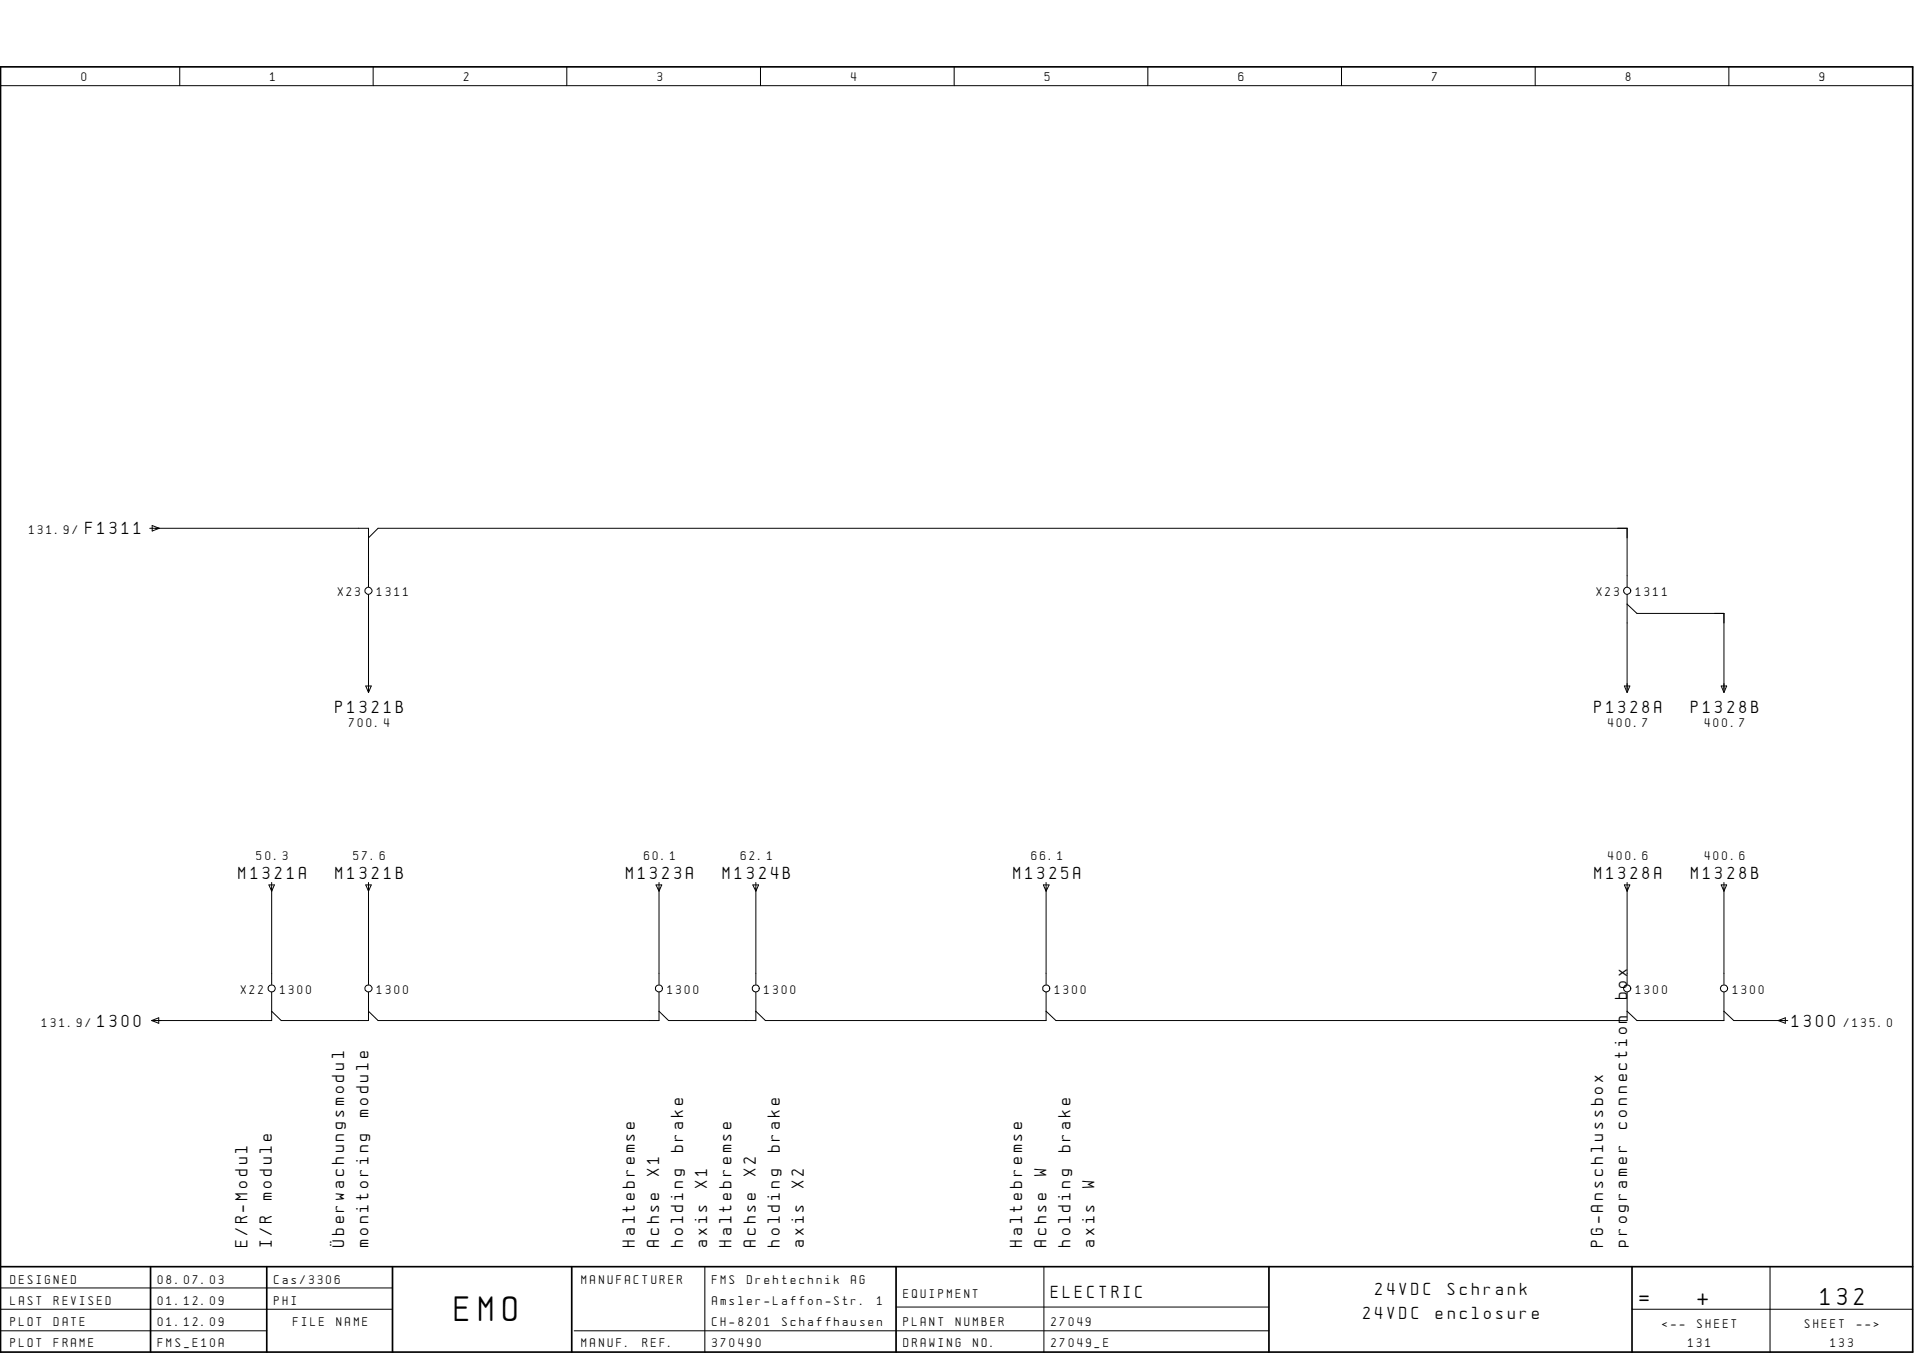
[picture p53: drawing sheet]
<svg xmlns="http://www.w3.org/2000/svg" width="297mm" height="210mm" viewBox="0 0 297 210" stroke-linecap="round" stroke-linejoin="round" font-family="sans-serif">
<defs><g id="words">
<text font-size="4.4" x="70.6" y="205">EMO</text>
<g font-size="3">
<text x="254.4" y="202.4">=</text>
<text x="263.4" y="202.4">+</text>
<text x="282.5" y="202.4">132</text>
</g>
<g font-size="2.2">
<text x="13.3" y="82.9">F1311</text>
<text x="52.1" y="110.6">P1321B</text>
<text x="247.4" y="110.6">P1328A</text>
<text x="262.5" y="110.6">P1328B</text>
<text x="37" y="136.3">M1321A</text>
<text x="52.1" y="136.3">M1321B</text>
<text x="97.2" y="136.3">M1323A</text>
<text x="112.2" y="136.3">M1324B</text>
<text x="157.3" y="136.3">M1325A</text>
<text x="247.4" y="136.3">M1328A</text>
<text x="262.5" y="136.3">M1328B</text>
<text x="252.5" y="155" transform="rotate(-90 252.5 155)">box</text>
<text x="15.2" y="159.3">1300</text>
<text x="278.1" y="159.3">1300</text>
<text x="57.2" y="173.3" transform="rotate(-90 57.2 173.3)">module</text>
<text x="106" y="178.8" transform="rotate(-90 106 178.8)">brake</text>
<text x="121" y="178.8" transform="rotate(-90 121 178.8)">brake</text>
<text x="166.1" y="178.8" transform="rotate(-90 166.1 178.8)">brake</text>
<text x="252.5" y="175.1" transform="rotate(-90 252.5 175.1)">connection</text>
<text x="102.3" y="182.5" transform="rotate(-90 102.3 182.5)">X1</text>
<text x="109.7" y="184.3" transform="rotate(-90 109.7 184.3)">X1</text>
<text x="117.3" y="182.5" transform="rotate(-90 117.3 182.5)">X2</text>
<text x="124.8" y="184.3" transform="rotate(-90 124.8 184.3)">X2</text>
<text x="162.4" y="182.5" transform="rotate(-90 162.4 182.5)">W</text>
<text x="169.8" y="184.3" transform="rotate(-90 169.8 184.3)">W</text>
<text x="42.2" y="186.1" transform="rotate(-90 42.2 186.1)">module</text>
<text x="38.4" y="193.5" transform="rotate(-90 38.4 193.5)">E/R-Modul</text>
<text x="42.2" y="193.5" transform="rotate(-90 42.2 193.5)">I/R</text>
<text x="53.4" y="193.5" transform="rotate(-90 53.4 193.5)">šberwachungsmodul</text>
<text x="57.2" y="193.5" transform="rotate(-90 57.2 193.5)">monitoring</text>
<text x="98.5" y="193.5" transform="rotate(-90 98.5 193.5)">Haltebremse</text>
<text x="102.3" y="193.5" transform="rotate(-90 102.3 193.5)">Achse</text>
<text x="106" y="193.5" transform="rotate(-90 106 193.5)">holding</text>
<text x="109.7" y="193.5" transform="rotate(-90 109.7 193.5)">axis</text>
<text x="113.5" y="193.5" transform="rotate(-90 113.5 193.5)">Haltebremse</text>
<text x="117.3" y="193.5" transform="rotate(-90 117.3 193.5)">Achse</text>
<text x="121" y="193.5" transform="rotate(-90 121 193.5)">holding</text>
<text x="124.8" y="193.5" transform="rotate(-90 124.8 193.5)">axis</text>
<text x="158.6" y="193.5" transform="rotate(-90 158.6 193.5)">Haltebremse</text>
<text x="162.4" y="193.5" transform="rotate(-90 162.4 193.5)">Achse</text>
<text x="166.1" y="193.5" transform="rotate(-90 166.1 193.5)">holding</text>
<text x="169.8" y="193.5" transform="rotate(-90 169.8 193.5)">axis</text>
<text x="248.8" y="193.5" transform="rotate(-90 248.8 193.5)">PG-Anschlussbox</text>
<text x="252.5" y="193.5" transform="rotate(-90 252.5 193.5)">programer</text>
<text x="163.1" y="201.3">ELECTRIC</text>
<text x="213.4" y="201">24VDC</text>
<text x="224.7" y="201">Schrank</text>
<text x="211.6" y="204.6">24VDC</text>
<text x="222.8" y="204.6">enclosure</text>
</g>
<g font-size="1.6">
<text x="12.7" y="12.6">0</text>
<text x="41.9" y="12.6">1</text>
<text x="72" y="12.6">2</text>
<text x="102.1" y="12.6">3</text>
<text x="132.1" y="12.6">4</text>
<text x="162.1" y="12.6">5</text>
<text x="192.2" y="12.6">6</text>
<text x="222.2" y="12.6">7</text>
<text x="252.3" y="12.6">8</text>
<text x="282.4" y="12.6">9</text>
<text x="4.5" y="82.9">131.9/</text>
<text x="52.4" y="92.5">X23</text>
<text x="58.5" y="92.5">1311</text>
<text x="247.8" y="92.5">X23</text>
<text x="253.9" y="92.5">1311</text>
<text x="54.2" y="112.7">700.4</text>
<text x="249.6" y="112.7">400.7</text>
<text x="264.6" y="112.7">400.7</text>
<text x="39.8" y="133.4">50.3</text>
<text x="54.9" y="133.4">57.6</text>
<text x="99.9" y="133.4">60.1</text>
<text x="115" y="133.4">62.1</text>
<text x="160.1" y="133.4">66.1</text>
<text x="249.6" y="133.4">400.6</text>
<text x="264.6" y="133.4">400.6</text>
<text x="37.4" y="154.2">X22</text>
<text x="43.5" y="154.2">1300</text>
<text x="58.5" y="154.2">1300</text>
<text x="103.6" y="154.2">1300</text>
<text x="118.6" y="154.2">1300</text>
<text x="163.7" y="154.2">1300</text>
<text x="253.9" y="154.2">1300</text>
<text x="268.9" y="154.2">1300</text>
<text x="6.5" y="159.3">131.9/</text>
<text x="286.1" y="159.3">/135.0</text>
<text x="1.6" y="199.1">DESIGNED</text>
<text x="1.6" y="202.4">LAST</text>
<text x="8.4" y="202.4">REVISED</text>
<text x="24.5" y="199.1">08.07.03</text>
<text x="24.5" y="202.4">01.12.09</text>
<text x="42.5" y="199.1">Cas/3306</text>
<text x="42.5" y="202.4">PHI</text>
<text x="90.3" y="199.1">MANUFACTURER</text>
<text x="110.5" y="202.4">Amsler-Laffon-Str.</text>
<text x="110.5" y="199.1">FMS</text>
<text x="115.9" y="199.1">Drehtechnik</text>
<text x="132.1" y="199.1">AG</text>
<text x="136.1" y="202.4">1</text>
<text x="140.2" y="201.3">EQUIPMENT</text>
<text x="1.6" y="205.7">PLOT</text>
<text x="1.6" y="209">PLOT</text>
<text x="8.4" y="205.7">DATE</text>
<text x="8.4" y="209">FRAME</text>
<text x="24.5" y="205.7">01.12.09</text>
<text x="24.5" y="209">FMS_E10A</text>
<text x="45.5" y="205.7">FILE</text>
<text x="52.2" y="205.7">NAME</text>
<text x="90.3" y="209">MANUF.</text>
<text x="99.7" y="209">REF.</text>
<text x="110.5" y="209">370490</text>
<text x="110.5" y="205.7">CH-8201</text>
<text x="121.4" y="205.7">Schaffhausen</text>
<text x="140.2" y="205.7">PLANT</text>
<text x="140.2" y="209">DRAWING</text>
<text x="148.3" y="205.7">NUMBER</text>
<text x="151" y="209">NO.</text>
<text x="163.1" y="205.7">27049</text>
<text x="163.1" y="209">27049_E</text>
<text x="258" y="206.1">&lt;--</text>
<text x="262" y="209">131</text>
<text x="263.4" y="206.1">SHEET</text>
<text x="280.1" y="206.1">SHEET</text>
<text x="284.1" y="209">133</text>
<text x="288.2" y="206.1">--&gt;</text>
</g>
</g></defs>
<g fill="none" stroke="#000" stroke-width=".16">
<path d="M.1 13.3h296.7M27.9 10.4v2.9M57.9 10.4v2.9M88 10.4v2.9M118 10.4v2.9M148.1 10.4v2.9M178.1 10.4v2.9M208.2 10.4v2.9M238.2 10.4v2.9M268.3 10.4v2.9M23.2 82h34v9.1M23.6 81.5l1.1 .5-1.1 .4z"/>
<path d="M57.2 83.4l1.5-1.4h193.8v9.1M57.2 92.2v15.2M252.5 92.2v15.2M252.5 93.7l1.5 1.5h13.5v12.2M56.8 106.4h.8l-.4 1zM252.1 106.4h.8l-.4 1zM267.1 106.4h.9l-.5 1zM41.7 137.3h.9l-.4 1zM42.2 136.9v15.8M56.8 137.3h.8l-.4 1zM57.2 136.9v15.8M101.8 137.3h.9l-.4 1z"/>
<path d="M102.3 136.9v15.8M116.8 137.3h.9l-.4 1zM117.3 136.9v15.8M161.9 137.3h.9l-.5 1zM162.3 136.9v15.8M252.1 137.3h.8l-.4 1zM252.5 136.9v15.8M267.1 137.3h.9l-.5 1zM267.5 136.9v15.8M23.5 158.3l1.1-.4v.8zM42.2 153.9v4.4h-18.6M57.2 153.9v4.4h-13.6l-1.4-1.4"/>
<path d="M102.3 153.9v4.4h-43.6l-1.5-1.4M117.3 153.9v4.4h-13.5l-1.5-1.4M162 152.9a.56 .56 0 0 1 .8 .1 .56 .56 0 0 1 0 .7 .59 .59 0 0 1-1-.1v-.5zM162.3 153.9v4.4h-43.5l-1.5-1.4M252.5 153.9v4.4h-88.6l-1.6-1.4M267.5 153.9v4.4h-13.5l-1.5-1.4M267.5 156.9l1.6 1.4h8.3M276 158.3l1.1-.4v.8zM.1 199.8h60.8M109.4 196.5v13.3M162 196.5v13.3M274.7 196.5v13.3"/>
<path d="M.1 203.1h60.8M.1 206.5h41.3M89.1 206.5h107.8M139.1 202.8h57.8M253.3 203.1h43.5"/>
<circle cx="57.2" cy="91.7" r=".55"/>
<circle cx="252.5" cy="91.7" r=".57"/>
<circle cx="42.2" cy="153.3" r=".55"/>
<circle cx="57.2" cy="153.3" r=".55"/>
<circle cx="102.3" cy="153.3" r=".55"/>
<circle cx="117.3" cy="153.3" r=".56"/>
<circle cx="252.5" cy="153.3" r=".56"/>
<circle cx="267.6" cy="153.3" r=".56"/>
</g>
<path d="M.1 10.4h296.7v199.4h-296.7zM.1 196.5h296.7M23.4 196.5v13.3M41.4 196.5v13.3M60.9 196.5v13.3M88.7 196.5v13.3M139.1 196.5v13.3M196.9 196.5v13.3M253.3 196.5v13.3" fill="none" stroke="#000" stroke-width=".26"/>
<use href="#words"/>
</svg>
